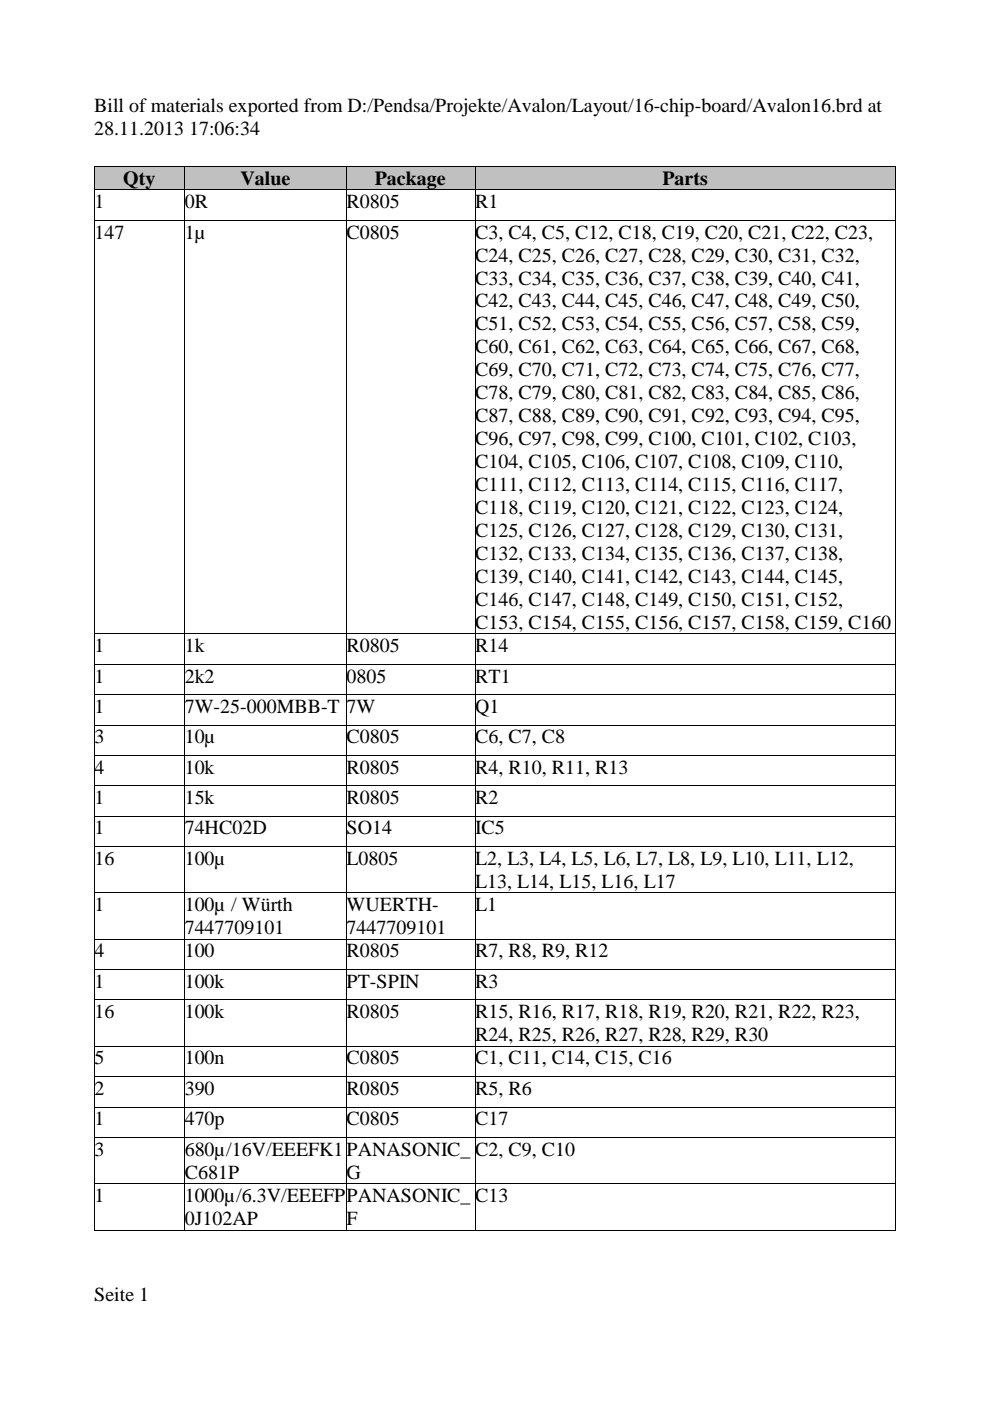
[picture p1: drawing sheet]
<svg xmlns="http://www.w3.org/2000/svg" width="210mm" height="297mm" viewBox="0 0 210 297" stroke-linecap="round" stroke-linejoin="round" font-family="sans-serif">
<defs><g id="words">
<g font-size="4.2">
<text x="20" y="23.8">Bill of materials exported from D:/Pendsa/Projekte/Avalon/Layout/16-chip-board/Avalon16.brd at</text>
<text x="20" y="28.7">28.11.2013 17:06:34</text>
<text x="26.1" y="39.2">Qty</text>
<text x="51" y="39.2">Value</text>
<text x="79.5" y="39.2">Package</text>
<text x="140.5" y="39.2">Parts</text>
<text x="20" y="44.1">1</text>
<text x="39.2" y="44.1">0R</text>
<text x="73.5" y="44.1">R0805</text>
<text x="100.8" y="44.1">R1</text>
<text x="20" y="50.6">147</text>
<text x="39.2" y="50.6">1µ</text>
<text x="73.5" y="50.6">C0805</text>
<text x="100.8" y="50.6">C3, C4, C5, C12, C18, C19, C20, C21, C22, C23,</text>
<text x="100.8" y="55.5">C24, C25, C26, C27, C28, C29, C30, C31, C32,</text>
<text x="100.8" y="60.3">C33, C34, C35, C36, C37, C38, C39, C40, C41,</text>
<text x="100.8" y="65.2">C42, C43, C44, C45, C46, C47, C48, C49, C50,</text>
<text x="100.8" y="70.1">C51, C52, C53, C54, C55, C56, C57, C58, C59,</text>
<text x="100.8" y="74.9">C60, C61, C62, C63, C64, C65, C66, C67, C68,</text>
<text x="100.8" y="79.8">C69, C70, C71, C72, C73, C74, C75, C76, C77,</text>
<text x="100.8" y="84.7">C78, C79, C80, C81, C82, C83, C84, C85, C86,</text>
<text x="100.8" y="89.5">C87, C88, C89, C90, C91, C92, C93, C94, C95,</text>
<text x="100.8" y="94.4">C96, C97, C98, C99, C100, C101, C102, C103,</text>
<text x="100.8" y="99.2">C104, C105, C106, C107, C108, C109, C110,</text>
<text x="100.8" y="104.1">C111, C112, C113, C114, C115, C116, C117,</text>
<text x="100.8" y="109">C118, C119, C120, C121, C122, C123, C124,</text>
<text x="100.8" y="113.8">C125, C126, C127, C128, C129, C130, C131,</text>
<text x="100.8" y="118.7">C132, C133, C134, C135, C136, C137, C138,</text>
<text x="100.8" y="123.6">C139, C140, C141, C142, C143, C144, C145,</text>
<text x="100.8" y="128.4">C146, C147, C148, C149, C150, C151, C152,</text>
<text x="100.8" y="133.3">C153, C154, C155, C156, C157, C158, C159, C160</text>
<text x="20" y="138.3">1</text>
<text x="39.2" y="138.3">1k</text>
<text x="73.5" y="138.3">R0805</text>
<text x="100.8" y="138.3">R14</text>
<text x="20" y="144.7">1</text>
<text x="39.2" y="144.7">2k2</text>
<text x="73.5" y="144.7">0805</text>
<text x="100.8" y="144.7">RT1</text>
<text x="20" y="151.2">1</text>
<text x="39.2" y="151.2">7W-25-000MBB-T</text>
<text x="73.5" y="151.2">7W</text>
<text x="100.8" y="151.2">Q1</text>
<text x="20" y="157.6">3</text>
<text x="39.2" y="157.6">10µ</text>
<text x="73.5" y="157.6">C0805</text>
<text x="100.8" y="157.6">C6, C7, C8</text>
<text x="20" y="164">4</text>
<text x="39.2" y="164">10k</text>
<text x="73.5" y="164">R0805</text>
<text x="100.8" y="164">R4, R10, R11, R13</text>
<text x="20" y="170.5">1</text>
<text x="39.2" y="170.5">15k</text>
<text x="73.5" y="170.5">R0805</text>
<text x="100.8" y="170.5">R2</text>
<text x="20" y="176.9">1</text>
<text x="39.2" y="176.9">74HC02D</text>
<text x="73.5" y="176.9">SO14</text>
<text x="100.8" y="176.9">IC5</text>
<text x="20" y="183.3">16</text>
<text x="39.2" y="183.3">100µ</text>
<text x="73.5" y="183.3">L0805</text>
<text x="100.8" y="183.3">L2, L3, L4, L5, L6, L7, L8, L9, L10, L11, L12,</text>
<text x="100.8" y="188.2">L13, L14, L15, L16, L17</text>
<text x="20" y="193.2">1</text>
<text x="39.2" y="193.2">100µ / Würth</text>
<text x="73.5" y="193.2">WUERTH-</text>
<text x="100.8" y="193.2">L1</text>
<text x="20" y="203">4</text>
<text x="39.2" y="203">100</text>
<text x="39.2" y="198">7447709101</text>
<text x="73.5" y="198">7447709101</text>
<text x="73.5" y="203">R0805</text>
<text x="100.8" y="203">R7, R8, R9, R12</text>
<text x="20" y="209.4">1</text>
<text x="39.2" y="209.4">100k</text>
<text x="73.5" y="209.4">PT-SPIN</text>
<text x="100.8" y="209.4">R3</text>
<text x="20" y="215.9">16</text>
<text x="39.2" y="215.9">100k</text>
<text x="73.5" y="215.9">R0805</text>
<text x="100.8" y="215.9">R15, R16, R17, R18, R19, R20, R21, R22, R23,</text>
<text x="100.8" y="220.7">R24, R25, R26, R27, R28, R29, R30</text>
<text x="20" y="225.7">5</text>
<text x="39.2" y="225.7">100n</text>
<text x="73.5" y="225.7">C0805</text>
<text x="100.8" y="225.7">C1, C11, C14, C15, C16</text>
<text x="20" y="232.2">2</text>
<text x="39.2" y="232.2">390</text>
<text x="73.5" y="232.2">R0805</text>
<text x="100.8" y="232.2">R5, R6</text>
<text x="20" y="238.6">1</text>
<text x="39.2" y="238.6">470p</text>
<text x="73.5" y="238.6">C0805</text>
<text x="100.8" y="238.6">C17</text>
<text x="20" y="245">3</text>
<text x="39.2" y="245">680µ/16V/EEEFK1</text>
<text x="73.5" y="245">PANASONIC_</text>
<text x="100.8" y="245">C2, C9, C10</text>
<text x="39.2" y="249.9">C681P</text>
<text x="73.5" y="249.9">G</text>
<text x="20" y="254.8">1</text>
<text x="39.2" y="254.8">1000µ/6.3V/EEEFP</text>
<text x="73.5" y="254.8">PANASONIC_</text>
<text x="100.8" y="254.8">C13</text>
<text x="39.2" y="259.7">0J102AP</text>
<text x="73.5" y="259.7">F</text>
<text x="20" y="275.9">Seite 1</text>
</g>
</g></defs>
<g fill="#c0c0c0">
<path d="M20 35.3h19.1v4.9h-19.1z"/>
<path d="M39.2 35.3h34.2v4.9h-34.2z"/>
<path d="M73.4 35.3h27.2v4.9h-27.2z"/>
<path d="M100.7 35.3h89.2v4.9h-89.2z"/>
</g>
<g fill="#000">
<path d="M19.9 35.3h.1zM39.1 35.3h.1zM73.4 35.3h.1zM100.7 35.3h.1zM189.9 35.3h.1zM19.9 40.2l.1 .1zM19.9 46.7h.1zM39.1 40.2l.1 .1zM39.1 46.7h.1zM73.4 40.2l.1 .1zM73.4 46.7h.1zM100.7 40.2l.1 .1z"/>
<path d="M100.7 46.7h.1zM189.9 40.2l.1 .1zM189.9 46.7h.1zM19.9 134.4l.1 .1zM39.1 134.4l.1 .1zM73.4 134.4l.1 .1zM100.7 134.4l.1 .1zM189.9 134.4l.1 .1zM19.9 140.8l.1 .1zM19.9 147.3l.1 .1zM19.9 153.7l.1 .1zM39.1 140.8l.1 .1z"/>
<path d="M39.1 147.3l.1 .1zM39.1 153.7l.1 .1zM73.4 140.8l.1 .1zM73.4 147.3l.1 .1zM73.4 153.7l.1 .1zM100.7 140.8l.1 .1zM100.7 147.3l.1 .1zM100.7 153.7l.1 .1zM189.9 140.8l.1 .1zM189.9 147.3l.1 .1zM189.9 153.7l.1 .1zM19.9 160.1l.1 .1z"/>
<path d="M19.9 166.6l.1 .1zM19.9 173l.1 .1zM19.9 179.5h.1zM39.1 160.1l.1 .1zM39.1 166.6l.1 .1zM39.1 173l.1 .1zM39.1 179.5h.1zM73.4 160.1l.1 .1zM73.4 166.6l.1 .1zM73.4 173l.1 .1zM73.4 179.5h.1zM100.7 160.1l.1 .1z"/>
<path d="M100.7 166.6l.1 .1zM100.7 173l.1 .1zM100.7 179.5h.1zM189.9 160.1l.1 .1zM189.9 166.6l.1 .1zM189.9 173l.1 .1zM189.9 179.5h.1zM19.9 189.3l.1 .1zM19.9 199.1l.1 .1zM39.1 189.3l.1 .1zM39.1 199.1l.1 .1zM73.4 189.3l.1 .1z"/>
<path d="M73.4 199.1l.1 .1zM100.7 189.3l.1 .1zM100.7 199.1l.1 .1zM189.9 189.3l.1 .1zM189.9 199.1l.1 .1zM19.9 205.5l.1 .1zM19.9 212h.1zM39.1 205.5l.1 .1zM39.1 212h.1zM73.4 205.5l.1 .1zM73.4 212h.1zM100.7 205.5l.1 .1z"/>
<path d="M100.7 212h.1zM189.9 205.5l.1 .1zM189.9 212h.1zM19.9 221.8l.1 .1zM19.9 228.2l.1 .1zM19.9 234.7l.1 .1zM39.1 221.8l.1 .1zM39.1 228.2l.1 .1zM39.1 234.7l.1 .1zM73.4 221.8l.1 .1zM73.4 228.2l.1 .1zM73.4 234.7l.1 .1z"/>
<path d="M100.7 221.8l.1 .1zM100.7 228.2l.1 .1zM100.7 234.7l.1 .1zM189.9 221.8l.1 .1zM189.9 228.2l.1 .1zM189.9 234.7l.1 .1zM19.9 241.1l.1 .1zM19.9 251h.1zM39.1 241.1l.1 .1zM39.1 251h.1zM73.4 241.1l.1 .1zM73.4 251h.1z"/>
<path d="M100.7 241.1l.1 .1zM100.7 251h.1zM189.9 241.1l.1 .1zM189.9 251h.1zM19.9 260.8l.1 .1zM39.1 260.8l.1 .1zM73.4 260.8l.1 .1zM100.7 260.8l.1 .1zM189.9 260.8l.1 .1z"/>
</g>
<g fill="none" stroke="#000" stroke-width=".21">
<path d="M20 35.3v4.9M20 35.3h19.1M39.1 35.3v4.9M39.2 35.3h34.2M73.4 35.3v4.9M73.5 35.3h27.2M100.7 35.3v4.9M100.8 35.3h89.1M189.9 35.3v4.9M20 40.3v6.4M20 46.7v87.7M20 40.3h19.1"/>
<path d="M20 46.7h19.1M39.1 40.3v6.4M39.1 46.7v87.7M39.2 40.3h34.2M39.2 46.7h34.2M73.4 46.7v87.7M73.5 46.7h27.2M100.7 40.3h-27.3v6.4M100.7 40.3v6.4M100.7 46.7v87.7M100.8 40.3h89.1M100.8 46.7h89.1"/>
<path d="M189.9 40.3v6.4M189.9 46.7v87.7M20 134.5v6.3M20 134.4h19.1M39.1 134.5v6.3M39.2 134.4h34.2M73.4 134.5v6.3M73.5 134.4h27.2M100.7 134.5v6.3M100.8 134.4h89.1M189.9 134.5v6.3M20 140.9v6.4"/>
<path d="M20 147.4v6.3M20 153.8v6.3M20 140.8h19.1M20 147.3h19.1M20 153.8h19.1M39.1 140.9v6.4M39.1 147.4v6.3M39.1 153.8v6.3M39.2 140.8h34.2M39.2 147.3h34.2M39.2 153.8h34.2M73.4 140.9v6.4h27.3"/>
<path d="M73.4 147.4v6.3M73.4 153.8v6.3M73.5 140.8h27.2M73.5 153.8h27.2M100.7 140.9v6.4M100.7 147.4v6.3M100.7 153.8v6.3M100.8 140.8h89.1M100.8 147.3h89.1M100.8 153.8h89.1M189.9 140.9v6.4M189.9 147.4v6.3"/>
<path d="M189.9 153.8v6.3M20 160.2v6.4M20 166.7v6.3M20 173.1v6.4M20 179.5v9.8M20 160.2h19.1M20 166.6h19.1M20 173.1h19.1M20 179.5h19.1M39.1 160.2v6.4M39.1 166.7v6.3M39.1 173.1v6.4"/>
<path d="M39.1 179.5v9.8M39.2 160.2h34.2M39.2 166.6h34.2M39.2 173.1h34.2M39.2 179.5h34.2M73.4 160.2v6.4M73.4 173.1v6.4M73.4 179.5v9.8M73.5 160.2h27.2M73.5 173.1h27.2M73.5 179.5h27.2M100.7 166.6l-27.3 .1v6.3"/>
<path d="M100.7 160.2v6.4M100.7 166.7v6.3M100.7 173.1v6.4M100.7 179.5v9.8M100.8 160.2h89.1M100.8 166.6h89.1M100.8 173.1h89.1M100.8 179.5h89.1M189.9 160.2v6.4M189.9 166.7v6.3M189.9 173.1v6.4M189.9 179.5v9.8"/>
<path d="M20 189.4v9.7M20 199.2v6.3M20 189.3h19.1M20 199.1h19.1M39.1 189.4v9.7M39.1 199.2v6.3M39.2 189.3h34.2M39.2 199.1h34.2M73.4 199.2v6.3M73.5 199.1h27.2M100.7 189.3l-27.3 .1v9.7M100.7 189.4v9.7"/>
<path d="M100.7 199.2v6.3M100.8 189.3h89.1M100.8 199.1h89.1M189.9 189.4v9.7M189.9 199.2v6.3M20 205.6v6.4M20 212v9.8M20 205.6h19.1M20 212h19.1M39.1 205.6v6.4M39.1 212v9.8M39.2 205.6h34.2"/>
<path d="M39.2 212h34.2M73.4 205.6v6.4M73.5 205.6h27.2M100.7 212h-27.3v9.8M100.7 205.6v6.4M100.7 212v9.8M100.8 205.6h89.1M100.8 212h89.1M189.9 205.6v6.4M189.9 212v9.8M20 221.9v6.3M20 228.3v6.4"/>
<path d="M20 234.8v6.3M20 221.8h19.1M20 228.3h19.1M20 234.7h19.1M39.1 221.9v6.3M39.1 228.3v6.4M39.1 234.8v6.3M39.2 221.8h34.2M39.2 228.3h34.2M39.2 234.7h34.2M73.4 221.9v6.3l27.3 .1M73.4 228.3v6.4"/>
<path d="M73.5 221.8h27.2M100.7 234.7l-27.3 .1v6.3M100.7 221.9v6.3M100.7 228.3v6.4M100.7 234.8v6.3M100.8 221.8h89.1M100.8 228.3h89.1M100.8 234.7h89.1M189.9 221.9v6.3M189.9 228.3v6.4M189.9 234.8v6.3M20 241.2v9.8"/>
<path d="M20 251v9.8M20 241.2h19.1M20 251h19.1M39.1 241.2v9.8M39.1 251v9.8M39.2 241.2h34.2M39.2 251h34.2M73.4 241.2v9.8M73.4 251v9.8M73.5 241.2h27.2M73.5 251h27.2M100.7 241.2v9.8"/>
<path d="M100.7 251v9.8M100.8 241.2h89.1M100.8 251h89.1M189.9 241.2v9.8M189.9 251v9.8M20 260.8h19.1M39.2 260.8h34.2M73.5 260.8h27.2M100.8 260.8h89.1"/>
</g>
<use href="#words"/>
</svg>
